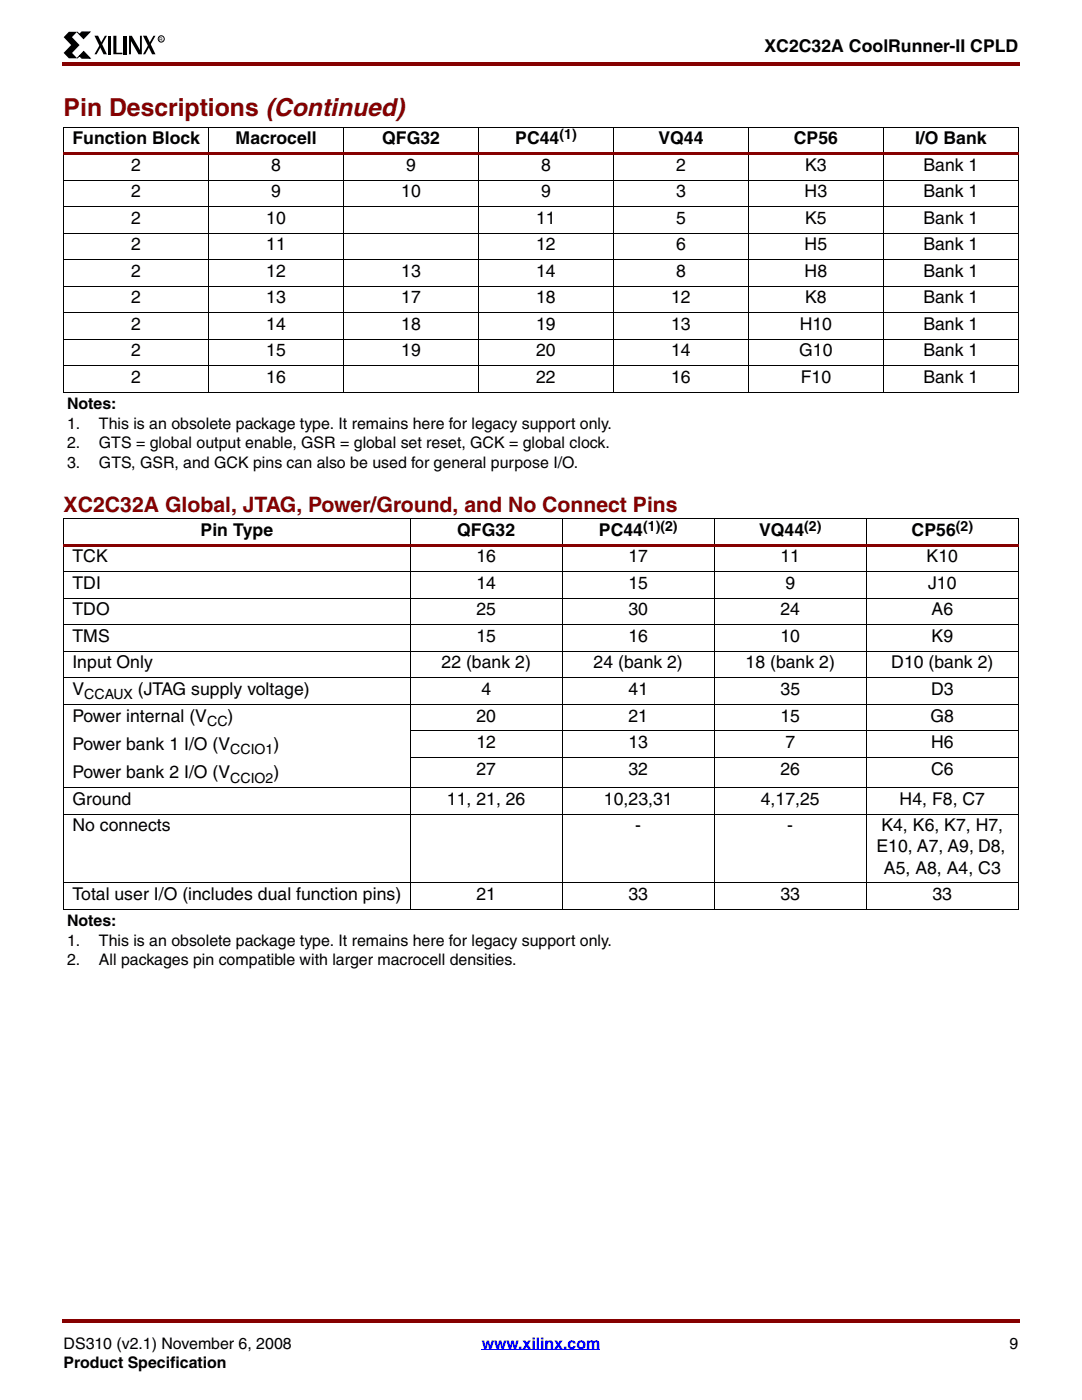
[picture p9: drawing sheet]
<svg xmlns="http://www.w3.org/2000/svg" width="216mm" height="279mm" viewBox="0 0 216 279" stroke-linecap="round" stroke-linejoin="round" font-family="sans-serif">
<defs><g id="words">
<text font-size="4.9" fill="#850000" x="12.7" y="23.1">Pin Descriptions (Continued)</text>
<text font-size="4.2" fill="#850000" x="12.7" y="102.1">XC2C32A Global, JTAG, Power/Ground, and No Connect Pins</text>
<g font-size="3.5">
<text x="152.5" y="10.5">XC2C32A CoolRunner-II CPLD</text>
<text x="14.5" y="28.8">Function Block</text>
<text x="47" y="28.8">Macrocell</text>
<text x="76.3" y="28.8">QFG32</text>
<text x="102.8" y="28.8">PC44</text>
<text x="131.4" y="28.8">VQ44</text>
<text x="158.4" y="28.8">CP56</text>
<text x="182.6" y="28.8">I/O Bank</text>
<text x="26.2" y="34.1">2</text>
<text x="54.1" y="34.1">8</text>
<text x="81" y="34.1">9</text>
<text x="108" y="34.1">8</text>
<text x="134.9" y="34.1">2</text>
<text x="160.7" y="34.1">K3</text>
<text x="184.3" y="34.1">Bank 1</text>
<text x="26.2" y="39.4">2</text>
<text x="54.1" y="39.4">9</text>
<text x="80.1" y="39.4">10</text>
<text x="108" y="39.4">9</text>
<text x="134.9" y="39.4">3</text>
<text x="160.5" y="39.4">H3</text>
<text x="184.2" y="39.4">Bank 1</text>
<text x="26.2" y="44.7">2</text>
<text x="53.1" y="44.7">10</text>
<text x="107" y="44.7">11</text>
<text x="134.9" y="44.7">5</text>
<text x="160.7" y="44.7">K5</text>
<text x="184.3" y="44.7">Bank 1</text>
<text x="26.2" y="50">2</text>
<text x="53.1" y="50">11</text>
<text x="107" y="50">12</text>
<text x="134.9" y="50">6</text>
<text x="160.5" y="50">H5</text>
<text x="184.3" y="50">Bank 1</text>
<text x="26.2" y="55.3">2</text>
<text x="53.1" y="55.3">12</text>
<text x="80.1" y="55.3">13</text>
<text x="107" y="55.3">14</text>
<text x="134.9" y="55.3">8</text>
<text x="160.5" y="55.3">H8</text>
<text x="184.3" y="55.3">Bank 1</text>
<text x="26.2" y="60.6">2</text>
<text x="26.2" y="65.8">2</text>
<text x="53.1" y="60.6">13</text>
<text x="53.1" y="65.8">14</text>
<text x="80.1" y="60.6">17</text>
<text x="80.1" y="65.8">18</text>
<text x="107" y="60.6">18</text>
<text x="107" y="65.8">19</text>
<text x="133.9" y="60.6">12</text>
<text x="133.9" y="65.8">13</text>
<text x="159.6" y="65.8">H10</text>
<text x="160.7" y="60.6">K8</text>
<text x="184.3" y="60.6">Bank 1</text>
<text x="184.3" y="65.8">Bank 1</text>
<text x="26.2" y="71.1">2</text>
<text x="53.1" y="71.1">15</text>
<text x="80.1" y="71.1">19</text>
<text x="107" y="71.1">20</text>
<text x="133.9" y="71.1">14</text>
<text x="159.5" y="71.1">G10</text>
<text x="184.3" y="71.1">Bank 1</text>
<text x="26.2" y="76.4">2</text>
<text x="53.1" y="76.4">16</text>
<text x="107" y="76.4">22</text>
<text x="133.9" y="76.4">16</text>
<text x="159.8" y="76.4">F10</text>
<text x="184.3" y="76.4">Bank 1</text>
<text x="40" y="107">Pin Type</text>
<text x="91.2" y="107">QFG32</text>
<text x="119.5" y="107">PC44</text>
<text x="151.5" y="107">VQ44</text>
<text x="181.9" y="107">CP56</text>
<text x="14.5" y="112.2">TCK</text>
<text x="95.1" y="112.2">16</text>
<text x="125.4" y="112.2">17</text>
<text x="155.7" y="112.2">11</text>
<text x="184.9" y="112.2">K10</text>
<text x="14.5" y="117.5">TDI</text>
<text x="95.1" y="117.5">14</text>
<text x="125.4" y="117.5">15</text>
<text x="156.7" y="117.5">9</text>
<text x="185.2" y="117.5">J10</text>
<text x="14.5" y="122.8">TDO</text>
<text x="95.1" y="122.8">25</text>
<text x="125.4" y="122.8">30</text>
<text x="155.7" y="122.8">24</text>
<text x="185.9" y="122.8">A6</text>
<text x="14.5" y="128.1">TMS</text>
<text x="95.1" y="128.1">15</text>
<text x="125.4" y="128.1">16</text>
<text x="155.7" y="128.1">10</text>
<text x="185.9" y="128.1">K9</text>
<text x="14.5" y="133.4">Input Only</text>
<text x="88.1" y="133.4">22 (bank 2)</text>
<text x="118.4" y="133.4">24 (bank 2)</text>
<text x="148.8" y="133.4">18 (bank 2)</text>
<text x="177.8" y="133.4">D10 (bank 2)</text>
<text x="14.5" y="144">Power internal (V</text>
<text x="14.5" y="138.7">V</text>
<text x="27.5" y="138.7">(JTAG supply voltage)</text>
<text x="45.4" y="144">)</text>
<text x="95.1" y="144">20</text>
<text x="96" y="138.7">4</text>
<text x="125.4" y="144">21</text>
<text x="125.4" y="138.7">41</text>
<text x="155.7" y="144">15</text>
<text x="155.7" y="138.7">35</text>
<text x="185.7" y="144">G8</text>
<text x="185.8" y="138.7">D3</text>
<text x="14.5" y="149.6">Power bank 1 I/O (V</text>
<text x="54.6" y="149.6">)</text>
<text x="95.1" y="149.3">12</text>
<text x="125.4" y="149.3">13</text>
<text x="156.7" y="149.3">7</text>
<text x="185.8" y="149.3">H6</text>
<text x="14.5" y="155.3">Power bank 2 I/O (V</text>
<text x="54.6" y="155.3">)</text>
<text x="95.1" y="154.6">27</text>
<text x="125.4" y="154.6">32</text>
<text x="155.7" y="154.6">26</text>
<text x="185.8" y="154.6">C6</text>
<text x="14.5" y="160.6">Ground</text>
<text x="89.2" y="160.6">11, 21, 26</text>
<text x="120.5" y="160.6">10,23,31</text>
<text x="151.8" y="160.6">4,17,25</text>
<text x="179.5" y="160.6">H4, F8, C7</text>
<text x="14.5" y="165.9">No connects</text>
<text x="126.8" y="165.9">-</text>
<text x="157.1" y="165.9">-</text>
<text x="175.9" y="165.9">K4, K6, K7, H7,</text>
<text x="174.9" y="170.1">E10, A7, A9, D8,</text>
<text x="14.5" y="179.6">Total user I/O (includes dual function pins)</text>
<text x="95.1" y="179.6">21</text>
<text x="125.4" y="179.6">33</text>
<text x="155.7" y="179.6">33</text>
<text x="176.4" y="174.3">A5, A8, A4, C3</text>
<text x="186.1" y="179.6">33</text>
</g>
<g font-size="3.2">
<text x="13.4" y="81.7">Notes:</text>
<text x="13.4" y="85.6">1.</text>
<text x="13.4" y="89.4">2.</text>
<text x="19.8" y="89.4">GTS = global output enable, GSR = global set reset, GCK = global clock.</text>
<text x="19.8" y="85.6">This is an obsolete package type. It remains here for legacy support only.</text>
<text x="13.4" y="93.3">3.</text>
<text x="19.8" y="93.3">GTS, GSR, and GCK pins can also be used for general purpose I/O.</text>
<text x="13.4" y="184.8">Notes:</text>
<text x="13.4" y="188.7">1.</text>
<text x="19.8" y="188.7">This is an obsolete package type. It remains here for legacy support only.</text>
<text x="13.4" y="192.6">2.</text>
<text x="19.8" y="192.6">All packages pin compatible with larger macrocell densities.</text>
<text x="12.7" y="269.2">DS310 (v2.1) November 6, 2008</text>
<text x="201.4" y="269.2">9</text>
<text x="12.7" y="273">Product Specification</text>
</g>
<text font-size="3.2" fill="#00f" x="96.1" y="269.2">www.xilinx.com</text>
<g font-size="2.8">
<text x="111.6" y="27.7">(1)</text>
<text x="128.3" y="105.9">(1)(2)</text>
<text x="160.5" y="105.9">(2)</text>
<text x="190.7" y="105.9">(2)</text>
<text x="16.8" y="139.6">CCAUX</text>
<text x="41.3" y="144.9">CC</text>
<text x="46" y="150.5">CCIO1</text>
<text x="46" y="156.2">CCIO2</text>
</g>
<text font-size="1" x="31.8" y="8.1">R</text>
</g></defs>
<g fill="#850000">
<path d="M12.4 12.4h.3v.7h-.3z"/>
<path d="M12.7 12.4h190.8v.7h-190.8z"/>
</g>
<path d="M12.7 267.1h190.5v9.8h-190.5z" fill="#fff"/>
<path d="M96.1 269.4h23.7" fill="none" stroke="#00f" stroke-width=".2"/>
<g fill="#850000">
<path d="M12.4 263.2h.3v.7h-.3z"/>
<path d="M12.7 263.2h190.8v.7h-190.8z"/>
</g>
<path d="M12.7 6.4h20.1v5.2h-20.1z" fill="#fff"/>
<path d="M13.7 6.3h1.7l-1 1.1 1.5 1.6-1.5 1.6 1 1h-1.7l-1-1 1.5-1.6-1.5-1.6zM18.8 7.1h.8l1.7 3.7h-.6zM20.9 7.1h.4l-2 3.7h-.5zM21.5 7.1h.6v3.7h-.6zM22.6 7.1h.6v3.4h1.2v.3h-1.8zM24.7 7.1h.6v3.7h-.6zM25.7 7.1h.6l1.6 2.9v-2.9h.4v3.7h-.7l-1.5-2.6v2.6h-.4zM28.5 7.1h.8l1.7 3.7h-.7zM30.6 7.1h.4l-2 3.7h-.5z" fill="#000"/>
<path d="M15.4 6.4l.5 .5 .4-.5h1.6l-1.2 1.3zM16.7 10.3l1.3 1.3h-1.7l-.4-.5-.5 .5z" fill="#000" stroke="#000" stroke-width=".2"/>
<g fill="none" stroke="#000" stroke-width=".2">
<path d="M12.7 25.4h190.5M12.7 25.4v52.9M41.6 25.4v53M68.6 25.4v53M95.5 25.4v53M122.4 25.4v53M149.4 25.4v53M176.3 25.4v53M203.2 25.4v52.9"/>
<circle cx="32.2" cy="7.8" r=".62"/>
</g>
<path d="M12.7 30.4h190.5v.6h-190.5z" fill="#850000"/>
<g fill="none" stroke="#000" stroke-width=".2">
<path d="M12.7 36h190.5M12.7 41.3h190.5M12.7 46.6h190.5M12.7 51.9h190.5M12.7 57.2h190.5M12.7 62.4h190.5M12.7 67.7h190.5M12.7 73h190.5M12.7 78.3h190.5M12.7 103.5h190.5M12.7 103.6v77.9M81.9 103.5v78"/>
<path d="M112.2 103.5v78M142.5 103.5v78M172.9 103.5v78M203.2 103.6v77.9"/>
</g>
<path d="M12.7 108.6h190.5v.5h-190.5z" fill="#850000"/>
<path d="M12.7 114.1h190.5M12.7 119.4h190.5M12.7 124.7h190.5M12.7 130h190.5M12.7 135.3h190.5M12.7 140.6h190.5M12.7 157.2h190.5M81.8 145.9h121.4M81.8 151.2h121.4M12.7 162.5h190.5M12.7 176.2h190.5M12.7 181.5h190.5" fill="none" stroke="#000" stroke-width=".2"/>
<use href="#words"/>
</svg>
